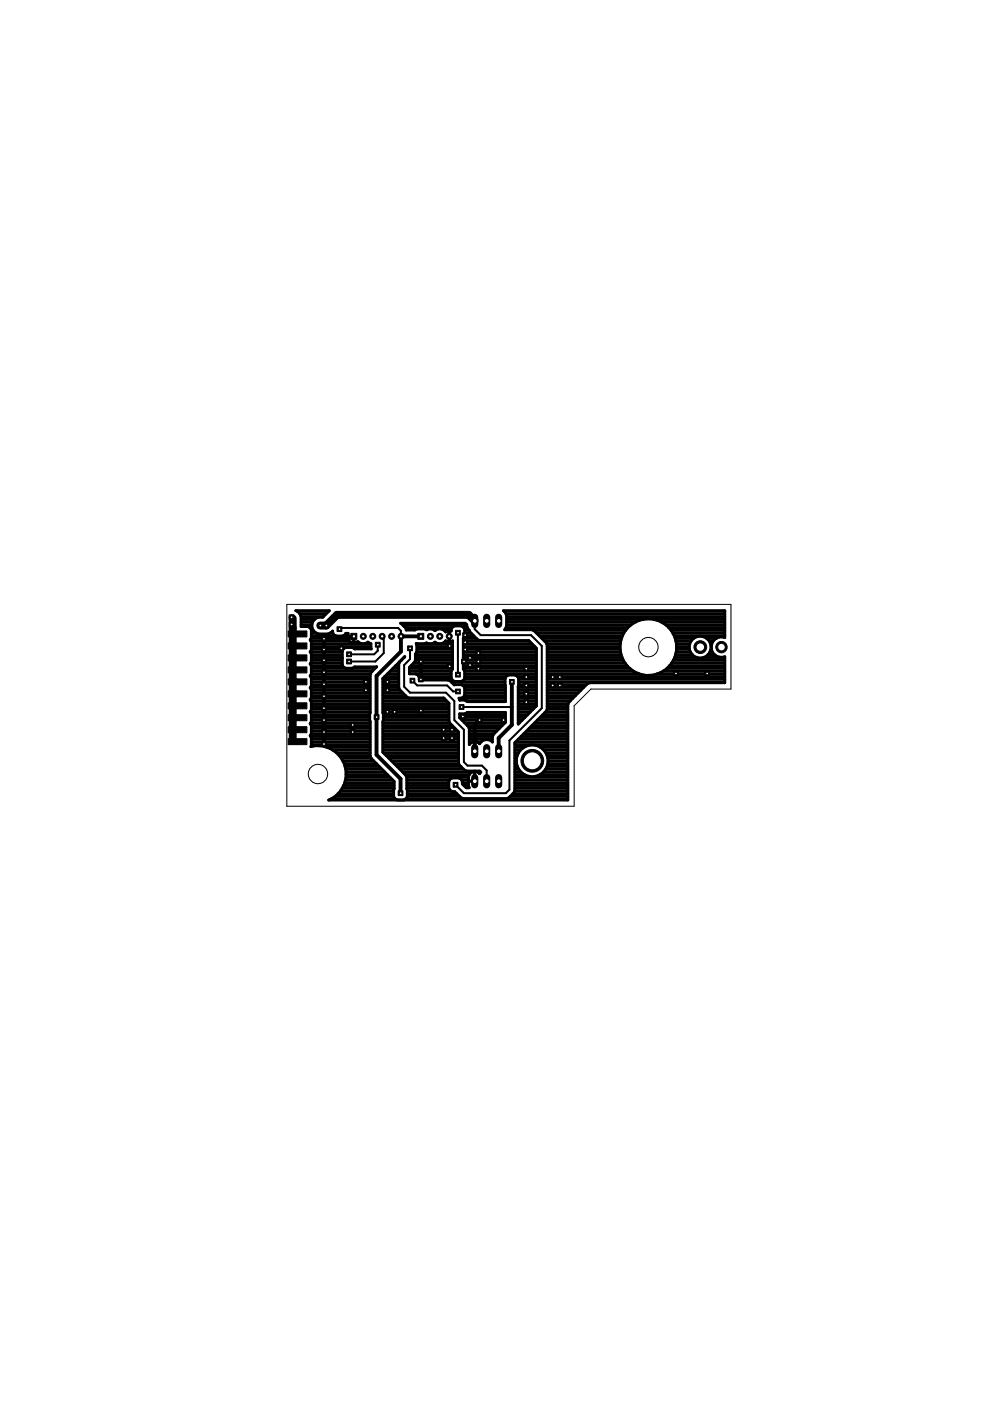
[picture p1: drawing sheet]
<svg xmlns="http://www.w3.org/2000/svg" width="210mm" height="297mm" viewBox="0 0 210 297" stroke-linecap="round" stroke-linejoin="round" font-family="sans-serif">
<path d="M61.1 133.8h4v1.2h-4zM61.1 136.3h4v1.3h-4zM61.1 138.9h4v1.2h-4zM61.1 141.4h4v1.3h-4zM61.1 143.9h4v1.3h-4zM61.1 146.5h4v1.2h-4zM61.1 149h4v1.3h-4zM61.1 151.5h4v1.3h-4zM61.1 154.1h4v1.2h-4zM61.1 156.6h4v1.3h-4z" fill="#000" stroke="#000" stroke-width=".21"/>
<path d="M72 133.4l.2-.3h12.2l.6 .7v1.1M72.3 137.5l-.2 .2h-3.4M75 134.9l-.5 .5h-5.8M80.1 136.7v1.3l-.8 .7h-5.3M81 134.9l.4 .4v3.2l-1.8 1.8h-5.6M86.9 137.5v2.2l-1.2 1.3v4.6l1.2 1.3h7.7l1.7 1.7v4.1l2.1 2v6.9l.7 .7h3.1l1 1v2.3M97.1 134.2v8.8M100.6 131.6v1.8l1.3 1.3h10.7l2.3 2.2v13.3l-6.9 6.8v10.4l-.7 .8h-8.9l-1.8-1.8M87.4 144.3l1.1 1h6.3l1.3 1.3h1M97.9 149.9h10.6M101.7 152.7h5" fill="none" stroke="#000" stroke-width=".42"/>
<path d="M68.7 135.4v22.4M89.2 134.9h-4.2v3.2l-5.2 5.2v16.7l5.1 5.1v3.1M89.2 140.3v3.8M101.7 152.7l-1.1 1v5.6M108.5 144.6v9.1l-2.8 2.8v2.8" fill="none" stroke="#000" stroke-width=".83"/>
<g fill="none" stroke="#000" stroke-width=".61">
<path d="M62.1 133.1l-.3 .3v1M62.1 136.7l.2 .2h.8M63 129.6h6.7M63.1 139.5h-.5l-.5 .5M63.6 130.2h5.5M63.8 130.8l-.2-.7-.5-.5-.4-.1h7.1l-1.4 1.4a1.84 1.84 0 0 0-1.9 .7 1.84 1.84 0 0 0-.1 2M63.8 130.8v2h1.5l.6 .4 .1 .4M63.8 132.5h2.3M63.8 131.9h2.5M63.8 131.3h2.9M63.8 130.7h4.7M65.7 133.1h.4"/>
<path d="M65.8 138.3h6.8M65.9 136h8.1M66 135.4h7.8M66 133.6v1.6l-.2 .5 .2 .4v1.7l-.2 .4 .2 .5v1.6l-.2 .5 .2 .4v1.7l-.2 .4 .2 .4v1.7l-.2 .4 .2 .5v1.6l-.2 .5 .2 .4v1.7l-.2 .4 .2 .5v1.6l-.2 .4 .2 .5v1.6l-.2 .5 .2 .4-.1 1.9 1.1-.2 1.5 .1 1.5 .5M66 140h6.6M66 139.4h6.6M66 138.8h6.6M66 137.7h6.7M66 137.1h12.6M66 136.5h12.6M66 134.8h5.1M66 134.2h1.1"/>
<path d="M66 133.6h.4M66.4 133.6l.5 .6 .6 .2h2l.7-.2 .3-.4a.93 .93 0 0 0 .8 1.1h1.3l.4-.2 .3-.4h.5l.1 1.6 .4 .2h1.6a1.49 1.49 0 0 0 2.1 0l.6 .4 .1 1.1h-3.5l-.5-.3h-1.4l-.6 .4-.1 .3v1.4M70 134.2h.6M72.6 139.4v1.5l.1 .4 .6 .4M72.8 134.8h1M73.8 134.9h1.2M75 134.9v1.2M75 136h.1M75 135.4h.1M85 140h.1M85.3 132.5h13.7M85.6 139.4h.1"/>
<path d="M85.7 132.8h.1M85.7 132.8l.3 .3 .1 .5h1.9l.4-.3h1.6l.4 .2M85.9 133.1h10M88.1 140l-.2 .4-1.1 1.1v1.4h8.9M88.1 140h7.8M88.1 139.4h7.8M88.1 138.8h7.8M88.3 136.5h7.6M88.3 138.3h7.6M88.4 137.7h7.5M88.4 137.1h7.5M90.4 136.4l-.4 .1-1.8-.1 .2 .4v1.4l-.3 .5v1.3"/>
<path d="M90.4 133.5h.1M90.4 133.5a1.5 1.5 0 0 1 1.8 .2 1.56 1.56 0 0 1 2.3 .3l.5-.2h.7a.98 .98 0 0 1 .7-1.1h1.4l.6 .4 .1 1.8-.3 .5M90.4 136.3v.1M92.2 133.6h.1M94.2 133.6h1.5M94.4 136h.2M94.6 136l.5 .1 .7-.1M94.6 136l-.1-.1a1.54 1.54 0 0 1-2.3 .2 1.46 1.46 0 0 1-1.8 .2M95.2 133.7v2.4M95.2 134.9h.1M95.2 136h.1M95.2 135.4h.1"/>
<path d="M95.2 134.8h.1M95.2 134.2h.1M95.8 136l.1-.1v6l-.2 .4M95.8 136h.1M98.2 135.4v6.5l.3 .4-.1 1.8-.6 .4h-1.4l-.3-.2-.4-.6v-1.4M98.2 140h15.5M98.2 139.4h15.5M98.2 138.8h15.5M98.2 138.3h15.5M98.2 137.7h15.5M98.2 137.1h15.2M98.2 136.5h14.6"/>
<path d="M98.2 136h14M98.2 135.4h2.8M98.3 133.1h.8M98.5 134.8h1.9M98.5 134.2h1.3M98.5 133.6h1M99 132.4l.2 .9 .3 .4a6.1 6.1 0 0 0 2.2 2.1h10.4l1.6 1.6v12.3l-3.8 3.8 .1-9.6-.4-.6-.4-.2h-1.4l-.3 .2-.4 .6 .1 4.9h-8.1l-.5-.4h-1.1M99 132.4l-.4-.3h-13.7l.8 .7M106.9 129.6h46.8M107.3 133.1h25.8M107.3 130.2h46.4M107.4 132.5h26.4"/>
<path d="M107.4 131.9h27.3M107.4 131.3h29M107.4 130.7h46.3M113.1 133.6h19.6M113.7 134.2h18.6M114.3 134.8h17.7M114.9 135.4h16.9M115.5 136h16.1M115.9 136.5h15.6M116 140h16.1M116 139.4h15.9M116 138.8h15.7"/>
<path d="M116 138.3h15.6M116 137.7h15.5M116 137.1h15.5M131.6 135.7h.1M131.6 138.7h.1M131.6 135.7l-.2 1.5 .2 1.5M131.6 138.7l.6 1.4M132.2 134.3l-.6 1.4M132.2 134.3h.1M133.1 133.1l-.9 1.2M133.1 133.1h.1M134.2 132.1h.1"/>
<path d="M134.2 132.1l-1.1 1M135.6 131.5l-1.4 .6M135.6 131.5h.1M137.1 131.2l-1.5 .3M137.1 131.2h.1M137.1 131.2l1.5 .1M138.6 131.3h.1M138.6 131.3l1.4 .5M138.7 131.3h15M140 131.8h.1M140 131.8l1.3 .8M140.3 131.9h13.4"/>
<path d="M141.2 132.5h12.5M141.3 132.6h.1M141.3 132.6l1 1.1M141.8 133.1h11.9M142.3 133.6h11.4M142.3 133.7h.1M142.3 133.7l.8 1.3M142.6 134.2h11.1M142.7 140h11M143 134.8h10.7M143.1 135h.1M143.1 139.4h.1"/>
<path d="M143.1 135l.3 1.5v1.5l-.3 1.4M143.1 139.4l-.8 1.3M143.1 139.4h4.7M143.2 135.4h3.9M143.2 138.8h3.7M143.3 136h3.2M143.4 138.3h3M143.4 137.7h2.8M143.4 137.1h2.8M143.4 136.5h2.9M149.1 139.4h4.6M149.9 135.4h1.9"/>
<path d="M150.1 138.8h1.5M150.4 136h.8M150.5 138.3h.6M150.6 136.5h.3M150.7 137.7h.1M150.7 137.1h.1M61.8 142.3h.3M61.8 155h.3M61.8 152.4h.3M61.8 149.9h.3M61.8 144.8h.3M62.1 147.1l-.3 .3v.2"/>
<path d="M65.8 151h12.7M65.8 145.8h12.7M65.9 156.1h12.6M65.9 143.4h12.6M65.9 153.3h12.6M65.9 140.6h6.7M65.9 148.7h12.6M66 148.1h12.5M66 142.9h12.5M66 155.6h12.5M66 153.8h12.5M66 141.1h6.6"/>
<path d="M66 145.2h12.5M66 141.7h13.5M66 157.9h12.5M66 157.3h12.5M66 156.7h12.5M66 155h12.5M66 154.4h12.5M66 152.7h12.4M66 152.1h12.4M66 151.5h12.4M66 150.4h12.5M66 149.8h12.5"/>
<path d="M66 149.2h12.5M66 147.5h12.5M66 146.9h12.5M66 146.3h12.5M66 144.6h12.5M66 144h12.5M66 142.3h12.9M69.3 158.5h9.2M70 158.7h.1M70 158.7l1.2 .8M70.5 159h8M71.2 159.5h.1"/>
<path d="M71.2 159.5l1.1 1.1M71.4 159.6h7.1M74.7 141.7l.5-.3h4.7l-1.2 1.1-.2 .5v17.3l.2 .5 4.9 4.9-.1 3.1M81.2 145.2h3.3M81.2 148.1h13M81.2 159h16M81.2 158.5h16M81.2 157.9h16M81.2 157.3h16M81.2 156.7h16M81.2 156.1h16M81.2 155.6h16"/>
<path d="M81.2 155h15.8M81.2 154.4h15.3M81.2 153.8h14.7M81.2 153.3h14.1M81.2 151h14M81.2 150.4h14M81.2 149.8h14M81.2 149.2h14M81.2 148.7h13.5M81.2 147.5h4.8M81.2 146.9h4.2M81.2 146.3h3.6"/>
<path d="M81.2 145.8h3.3M81.2 144.6h3.3M81.2 144h3.3M81.3 152.7h13.9M81.3 152.1h13.9M81.3 151.5h13.9M81.3 159.6h15.9M81.6 143.4h2.9M82.2 142.9h2.3M82.7 142.3h1.8M83.3 141.7h1.2M83.7 150.9h5.3"/>
<path d="M83.9 141.1h.6M84.5 140.6h.1M86.8 141.7h9.1M86.8 142.3h8.9M87.2 141.1h8.7M87.7 140.6h8.2M88.1 142.9a1.09 1.09 0 0 1 .8 1.3h6.1l.5 .2 .8 .8M88.8 143.4h6.9M88.9 144h6.9M95.7 144.6h11.4M96.3 145.2h.1M96.3 145.2h1.5l.6 .4 .1 1.7-.1 .3-.6 .4"/>
<path d="M97.5 148.4h.1M97.5 151.3h1.1l.5-.3h8.1v2.1l-2.6 2.6-.2 .5v1.1a1.69 1.69 0 0 0-2.7 .4 1.33 1.33 0 0 0-2.2 .2v-3.4l-.2-.4-1.8-1.9zM97.5 152.1h9.7M97.5 151.5h9.7M97.9 145.2h9.2M98 152.7h9.2M98.2 141.7h15.5M98.2 141.1h15.5M98.2 140.6h15.5M98.4 144h8.7M98.4 147.5h8.8M98.5 145.8h8.7"/>
<path d="M98.5 142.3h15.2M98.5 142.9h15.2M98.5 153.3h8.6M98.5 146.9h8.7M98.5 146.3h8.7M98.5 143.4h8.8M99 148.7h8.2M99.1 153.8h7.4M99.5 154.4h6.4M99.5 157.3h.6M99.5 156.7h4.9M99.5 156.1h4.9"/>
<path d="M99.5 155.6h5.3M99.5 155h5.8M100.6 157.2v2.1M100.6 159.3h.1M100.6 159h.1M100.6 158.5h.1M100.6 157.9h.1M100.6 157.3h.1M101.2 157.3h.8M104.4 157.3h.1M107.2 148.1l-9.9-.1 .2 .4M109.2 159.6h.8"/>
<path d="M109.2 159h1.2M109.2 158.5h1.9M109.2 157.9h11.2M109.3 157.3h11.1M109.7 143.4h4M109.9 148.1h3.8M109.9 153.3h.2M109.9 152.7h.8M109.9 152.1h1.4M109.9 151.5h2M109.9 151h2.5M109.9 150.4h3.1"/>
<path d="M109.9 149.8h3.7M109.9 149.2h3.8M109.9 148.7h3.8M109.9 147.5h3.8M109.9 146.9h3.8M109.9 146.3h3.8M109.9 145.8h3.8M109.9 156.7h10.5M110 145.2h3.7M110 144.6h3.7M110 144h3.7M110.5 156.1h9.9"/>
<path d="M111.1 155.6h9.3M111.6 155h8.8M112.2 154.4h8.2M112.8 153.8h7.6M113.4 153.3h7M113.9 152.7h6.5M114.5 152.1h5.9M114.6 158.5h5.8M115.1 151.5h5.3M115.3 159h5.1M115.7 151h4.7M115.7 159.6h4.7"/>
<path d="M116 142.9h19.5M116 145.2h8.3M116 148.1h5.4M116 150.4v-13.7l-.2-.4-2.6-2.6-.4-.2h-5.8l.4-.8v-2.2l-.2-.6-.5-.4h47v5.7a2.15 2.15 0 0 0-2.9 2 2.15 2.15 0 0 0 2.9 2v5.6h-28.7l-.5 .2-3.9 3.9-.2 .5v20.2h-50.7l.3-.1M116 150.4l-.2 .4-6.6 6.7v10.1l-.2 .4-1.1 1.1-.4 .2h-9.4l-.4-.2-1.3-1.3-.9-.1M116 141.7h17.6M116 150.4h4.4M116 149.8h4.4M116 149.2h4.5M116 148.7h4.9M116 147.5h6M116 146.9h6.6"/>
<path d="M116 146.3h7.2M116 145.8h7.7M116 144.6h37.7M116 144h37.7M116 143.4h37.7M116 142.3h18.3M116 141.1h16.9M116 140.6h16.5M132.2 140.1h.1M132.2 140.1l.9 1.2M133.1 141.3v.1M133.1 141.3l1.1 1"/>
<path d="M134.2 142.3l1.4 .6M134.2 142.3h.1M135.6 142.9l1.5 .3M135.6 142.9h.1M137.1 143.2h.1M138.6 143.1h.1M138.6 143.1l-1.5 .1M139.3 142.9h14.4M140 142.6h.1M140 142.6l-1.4 .5M140.6 142.3h13.1M141.3 141.8h.1"/>
<path d="M141.3 141.8l-1.3 .8M141.4 141.7h12.3M142 141.1h11.7M142.3 140.7v.1M142.3 140.7l-1 1.1M142.4 140.6h11.3M70 169.5h.1M70.1 169.4h13.7M71.1 168.8h12.4M71.2 168.7h.1M71.2 168.7l-1.2 .8M71.7 168.3h11.8"/>
<path d="M71.9 160.2h6.6M72.2 167.7h11.3M72.3 160.6h.1M72.3 167.6v.1M72.3 160.6l.7 1.3M72.3 167.6l-1.1 1.1M72.4 160.8h6.3M72.5 167.1h11.1M72.7 161.4h6.5M72.9 166.5h10.7M73 161.9h.1M73 166.3h.1"/>
<path d="M73 161.9l.4 1.4v1.5l-.4 1.5M73 166.3l-.7 1.3M73 161.9h6.8M73.1 166h10.5M73.2 162.5h7.2M73.2 165.4h10.1M73.3 163.1h7.7M73.4 164.8h9.3M73.4 164.2h8.7M73.4 163.7h8.1M81.9 160.2h15.3M82.5 160.8h14.7"/>
<path d="M83 161.4h14.2M83.5 168.8l.1 .4 .6 .4M83.6 161.9h13.7M84.2 162.5h13.5M84.8 163.1h13.5M85.3 163.7h14.8M85.7 164h.1M85.7 164l.6 .8 .1 4M85.9 164.2h13.6M86 169.4h34.4M86.2 164.8h13.1M86.3 167.1h8.9"/>
<path d="M86.3 166.5h8.8M86.3 166h8.8M86.3 165.4h9M86.4 168.8l-.2 .4-.6 .4M86.4 168.8h11M86.4 168.3h10.5M86.4 167.7h9.2M97.7 162.5l.8 .8 .4 .2h2.8l.2 .2-.2 .3a1.32 1.32 0 0 0-1.4-.4 1.32 1.32 0 0 0-1 1.2v1.7l.2 .5h-.7l-.8-.8-.1-.8M97.7 162.5l-.5-.7v-6.6l-1.8-1.9-.2-.4v-3.8l-1.1-1.1h-7.4a5.5 5.5 0 0 1-2.2-2.2v-5l.2-.4 1.1-1.2-4.6 4.6v15.7l4.5 4.5M97.9 165.4l-.6-.4-1.8 .1-.4 .6v1.4l.4 .6M97.9 165.4h1.4M98 166h1.3"/>
<path d="M98.4 166.5h.9M100.6 163.5l.1 2.1h-1.4M100.6 165.4h.1M100.6 164.8h.1M100.6 164.2h.1M100.6 163.7h.1M101.2 163.7h.7M108.2 168.8h12.2M108.8 168.3h11.6M109.1 167.7h11.3M109.2 162.5h.5M109.2 167.1h11.2"/>
<path d="M109.2 166.5h11.2M109.2 166h11.2M109.2 165.4h11.2M109.2 164.8h11.2M109.2 164.2h2M109.2 163.7h1.2M109.2 163.1h.8M109.2 161.9h.3M109.2 161.4h.3M109.2 160.8h.3M109.2 160.2h.5M114.5 164.2h5.9"/>
<path d="M115.2 163.7h5.2M115.7 163.1h4.7M116 162.5h4.4M116 160.2h4.4M116.1 161.9h4.3M116.2 160.8h4.2M116.2 161.4h4.2"/>
<circle cx="148.5" cy="137.2" r="2.34"/>
<circle cx="112.8" cy="161.3" r="3.4"/>
</g>
<path d="M62.1 131.1v25.4M100.6 131.6l-1.2-1.2h-27.9l-2.3 2.2h-1.3" fill="none" stroke="#000" stroke-width="1.7"/>
<path d="M61.8 134.4h1.3M61.8 136.9h1.3M61.8 130.9l.3 .2M62.1 139.5h1M62.1 156.5v.2l-.3 .3 .3 .2h1M63.1 154.7h-1l-.3 .3M63.1 152.2h-1l-.3 .2M63.1 149.6h-1l-.3 .3M63.1 147.1h-.8l-.5 .5M63.1 144.6h-1l-.3 .2M63.1 142h-1l-.3 .3" fill="none" stroke="#000" stroke-width="1.3"/>
<circle cx="153" cy="137.2" r="1.21" fill="#000" stroke="#000" stroke-width=".21"/>
<circle cx="153" cy="137.2" r=".8" fill="#fff" stroke="#000" stroke-width=".21"/>
<circle cx="148.5" cy="137.2" r="1.35" fill="#000" stroke="#000" stroke-width=".21"/>
<circle cx="148.5" cy="137.2" r=".9" fill="#fff" stroke="#000" stroke-width=".21"/>
<circle cx="112.9" cy="161.3" r="2.41" fill="#000" stroke="#000" stroke-width=".21"/>
<circle cx="112.9" cy="161.3" r="1.91" fill="#fff" stroke="#000" stroke-width=".21"/>
<path d="M74.4 134.3h1.2v1.3h-1.2z" fill="#000" stroke="#000" stroke-width=".21"/>
<circle cx="75" cy="134.9" r=".36" fill="#fff" stroke="#000" stroke-width=".21"/>
<circle cx="77" cy="134.9" r=".64" fill="#000" stroke="#000" stroke-width=".21"/>
<circle cx="77" cy="134.9" r=".36" fill="#fff" stroke="#000" stroke-width=".21"/>
<circle cx="79" cy="134.9" r=".64" fill="#000" stroke="#000" stroke-width=".21"/>
<circle cx="79" cy="134.9" r=".36" fill="#fff" stroke="#000" stroke-width=".21"/>
<circle cx="81" cy="134.9" r=".64" fill="#000" stroke="#000" stroke-width=".21"/>
<circle cx="81" cy="134.9" r=".36" fill="#fff" stroke="#000" stroke-width=".21"/>
<circle cx="83" cy="134.9" r=".64" fill="#000" stroke="#000" stroke-width=".21"/>
<circle cx="83" cy="134.9" r=".36" fill="#fff" stroke="#000" stroke-width=".21"/>
<circle cx="85" cy="134.9" r=".64" fill="#000" stroke="#000" stroke-width=".21"/>
<circle cx="85" cy="134.9" r=".36" fill="#fff" stroke="#000" stroke-width=".21"/>
<path d="M88.6 134.3h1.3v1.3h-1.3z" fill="#000" stroke="#000" stroke-width=".21"/>
<circle cx="89.2" cy="134.9" r=".36" fill="#fff" stroke="#000" stroke-width=".21"/>
<circle cx="91.2" cy="134.9" r=".64" fill="#000" stroke="#000" stroke-width=".21"/>
<circle cx="91.2" cy="134.9" r=".36" fill="#fff" stroke="#000" stroke-width=".21"/>
<circle cx="93.2" cy="134.9" r=".64" fill="#000" stroke="#000" stroke-width=".21"/>
<circle cx="93.2" cy="134.9" r=".36" fill="#fff" stroke="#000" stroke-width=".21"/>
<circle cx="95.2" cy="134.9" r=".64" fill="#000" stroke="#000" stroke-width=".21"/>
<circle cx="95.2" cy="134.9" r=".36" fill="#fff" stroke="#000" stroke-width=".21"/>
<path d="M100.6 158.5v1.5" fill="none" stroke="#000" stroke-width="1.5"/>
<circle cx="100.7" cy="159.3" r=".51" fill="#fff" stroke="#000" stroke-width=".21"/>
<path d="M103.2 158.5v1.5" fill="none" stroke="#000" stroke-width="1.5"/>
<circle cx="103.2" cy="159.3" r=".51" fill="#fff" stroke="#000" stroke-width=".21"/>
<path d="M105.7 158.5v1.5" fill="none" stroke="#000" stroke-width="1.5"/>
<circle cx="105.7" cy="159.3" r=".51" fill="#fff" stroke="#000" stroke-width=".21"/>
<path d="M100.6 130.9v1.5" fill="none" stroke="#000" stroke-width="1.5"/>
<circle cx="100.7" cy="131.6" r=".51" fill="#fff" stroke="#000" stroke-width=".21"/>
<path d="M103.2 130.9v1.5" fill="none" stroke="#000" stroke-width="1.5"/>
<circle cx="103.2" cy="131.6" r=".51" fill="#fff" stroke="#000" stroke-width=".21"/>
<path d="M105.7 130.9v1.5" fill="none" stroke="#000" stroke-width="1.5"/>
<circle cx="105.7" cy="131.6" r=".51" fill="#fff" stroke="#000" stroke-width=".21"/>
<path d="M100.6 164.9v1.5" fill="none" stroke="#000" stroke-width="1.5"/>
<circle cx="100.7" cy="165.6" r=".51" fill="#fff" stroke="#000" stroke-width=".21"/>
<path d="M103.2 164.9v1.5" fill="none" stroke="#000" stroke-width="1.5"/>
<circle cx="103.2" cy="165.6" r=".51" fill="#fff" stroke="#000" stroke-width=".21"/>
<path d="M105.7 164.9v1.5" fill="none" stroke="#000" stroke-width="1.5"/>
<circle cx="105.7" cy="165.6" r=".51" fill="#fff" stroke="#000" stroke-width=".21"/>
<path d="M71.5 132.9h1v1h-1z" fill="#000" stroke="#000" stroke-width=".21"/>
<circle cx="72" cy="133.4" r=".3" fill="#fff" stroke="#000" stroke-width=".21"/>
<path d="M79.3 151.5h1v1h-1z" fill="#000" stroke="#000" stroke-width=".21"/>
<circle cx="79.9" cy="152" r=".3" fill="#fff" stroke="#000" stroke-width=".21"/>
<path d="M108 144.1h1v1h-1z" fill="#000" stroke="#000" stroke-width=".21"/>
<circle cx="108.5" cy="144.6" r=".3" fill="#fff" stroke="#000" stroke-width=".21"/>
<path d="M97.3 149.4h1.1v1h-1.1z" fill="#000" stroke="#000" stroke-width=".21"/>
<circle cx="97.9" cy="149.9" r=".3" fill="#fff" stroke="#000" stroke-width=".21"/>
<path d="M84.4 167.7h1v1h-1z" fill="#000" stroke="#000" stroke-width=".21"/>
<circle cx="84.9" cy="168.2" r=".3" fill="#fff" stroke="#000" stroke-width=".21"/>
<path d="M68.2 134.9h1v1h-1z" fill="#000" stroke="#000" stroke-width=".21"/>
<circle cx="68.7" cy="135.4" r=".3" fill="#fff" stroke="#000" stroke-width=".21"/>
<path d="M68.2 137.2h1v1h-1z" fill="#000" stroke="#000" stroke-width=".21"/>
<circle cx="68.7" cy="137.7" r=".3" fill="#fff" stroke="#000" stroke-width=".21"/>
<path d="M68.2 139.5h1v1h-1z" fill="#000" stroke="#000" stroke-width=".21"/>
<circle cx="68.7" cy="140" r=".3" fill="#fff" stroke="#000" stroke-width=".21"/>
<path d="M68.2 142h1v1h-1z" fill="#000" stroke="#000" stroke-width=".21"/>
<circle cx="68.7" cy="142.5" r=".3" fill="#fff" stroke="#000" stroke-width=".21"/>
<path d="M68.2 144.6h1v1h-1z" fill="#000" stroke="#000" stroke-width=".21"/>
<circle cx="68.7" cy="145.1" r=".3" fill="#fff" stroke="#000" stroke-width=".21"/>
<path d="M68.2 147.1h1v1h-1z" fill="#000" stroke="#000" stroke-width=".21"/>
<circle cx="68.7" cy="147.6" r=".3" fill="#fff" stroke="#000" stroke-width=".21"/>
<path d="M68.2 149.6h1v1.1h-1z" fill="#000" stroke="#000" stroke-width=".21"/>
<circle cx="68.7" cy="150.2" r=".3" fill="#fff" stroke="#000" stroke-width=".21"/>
<path d="M68.2 152.2h1v1h-1z" fill="#000" stroke="#000" stroke-width=".21"/>
<circle cx="68.7" cy="152.7" r=".3" fill="#fff" stroke="#000" stroke-width=".21"/>
<path d="M68.2 154.7h1v1h-1z" fill="#000" stroke="#000" stroke-width=".21"/>
<circle cx="68.7" cy="155.2" r=".3" fill="#fff" stroke="#000" stroke-width=".21"/>
<path d="M68.2 157.2h1v1.1h-1z" fill="#000" stroke="#000" stroke-width=".21"/>
<circle cx="68.7" cy="157.8" r=".3" fill="#fff" stroke="#000" stroke-width=".21"/>
<path d="M71.8 136.9h1.1v1.1h-1.1z" fill="#000" stroke="#000" stroke-width=".21"/>
<circle cx="72.4" cy="137.5" r=".3" fill="#fff" stroke="#000" stroke-width=".21"/>
<path d="M83.1 150.4h1.1v1h-1.1z" fill="#000" stroke="#000" stroke-width=".21"/>
<circle cx="83.7" cy="150.9" r=".3" fill="#fff" stroke="#000" stroke-width=".21"/>
<path d="M88.7 143.6h1v1h-1z" fill="#000" stroke="#000" stroke-width=".21"/>
<circle cx="89.2" cy="144.1" r=".3" fill="#fff" stroke="#000" stroke-width=".21"/>
<path d="M88.7 139.7h1v1.1h-1z" fill="#000" stroke="#000" stroke-width=".21"/>
<circle cx="89.2" cy="140.3" r=".3" fill="#fff" stroke="#000" stroke-width=".21"/>
<path d="M106.2 152.2h1.1v1h-1.1z" fill="#000" stroke="#000" stroke-width=".21"/>
<circle cx="106.8" cy="152.7" r=".3" fill="#fff" stroke="#000" stroke-width=".21"/>
<path d="M101.2 152.2h1v1h-1z" fill="#000" stroke="#000" stroke-width=".21"/>
<circle cx="101.7" cy="152.7" r=".3" fill="#fff" stroke="#000" stroke-width=".21"/>
<path d="M111.1 143h1v1.1h-1z" fill="#000" stroke="#000" stroke-width=".21"/>
<circle cx="111.6" cy="143.6" r=".3" fill="#fff" stroke="#000" stroke-width=".21"/>
<path d="M111.1 144.8h1v1h-1z" fill="#000" stroke="#000" stroke-width=".21"/>
<circle cx="111.6" cy="145.3" r=".3" fill="#fff" stroke="#000" stroke-width=".21"/>
<path d="M111.1 146.6h1v1h-1z" fill="#000" stroke="#000" stroke-width=".21"/>
<circle cx="111.6" cy="147.1" r=".3" fill="#fff" stroke="#000" stroke-width=".21"/>
<path d="M95.3 154.2h1v1h-1z" fill="#000" stroke="#000" stroke-width=".21"/>
<circle cx="95.8" cy="154.7" r=".3" fill="#fff" stroke="#000" stroke-width=".21"/>
<path d="M81.6 150.4h1v1h-1z" fill="#000" stroke="#000" stroke-width=".21"/>
<circle cx="82.1" cy="150.9" r=".3" fill="#fff" stroke="#000" stroke-width=".21"/>
<path d="M74.3 153.2h1v1h-1z" fill="#000" stroke="#000" stroke-width=".21"/>
<circle cx="74.8" cy="153.7" r=".3" fill="#fff" stroke="#000" stroke-width=".21"/>
<path d="M74.3 154.7h1v1h-1z" fill="#000" stroke="#000" stroke-width=".21"/>
<circle cx="74.8" cy="155.2" r=".3" fill="#fff" stroke="#000" stroke-width=".21"/>
<path d="M118.2 143h1v1.1h-1z" fill="#000" stroke="#000" stroke-width=".21"/>
<circle cx="118.7" cy="143.6" r=".3" fill="#fff" stroke="#000" stroke-width=".21"/>
<path d="M116.6 143h1.1v1.1h-1.1z" fill="#000" stroke="#000" stroke-width=".21"/>
<circle cx="117.2" cy="143.6" r=".3" fill="#fff" stroke="#000" stroke-width=".21"/>
<path d="M142.8 142.3h1v1h-1z" fill="#000" stroke="#000" stroke-width=".21"/>
<circle cx="143.3" cy="142.8" r=".3" fill="#fff" stroke="#000" stroke-width=".21"/>
<path d="M149.4 142.3h1v1h-1z" fill="#000" stroke="#000" stroke-width=".21"/>
<circle cx="149.9" cy="142.8" r=".3" fill="#fff" stroke="#000" stroke-width=".21"/>
<path d="M100.9 139.7h1v1.1h-1z" fill="#000" stroke="#000" stroke-width=".21"/>
<circle cx="101.4" cy="140.3" r=".3" fill="#fff" stroke="#000" stroke-width=".21"/>
<path d="M97.9 139.7h1v1.1h-1z" fill="#000" stroke="#000" stroke-width=".21"/>
<circle cx="98.4" cy="140.3" r=".3" fill="#fff" stroke="#000" stroke-width=".21"/>
<path d="M98.1 134.2h1v1h-1z" fill="#000" stroke="#000" stroke-width=".21"/>
<circle cx="98.6" cy="134.7" r=".3" fill="#fff" stroke="#000" stroke-width=".21"/>
<path d="M98.1 135.7h1v1h-1z" fill="#000" stroke="#000" stroke-width=".21"/>
<circle cx="98.6" cy="136.2" r=".3" fill="#fff" stroke="#000" stroke-width=".21"/>
<path d="M98.1 137.2h1v1h-1z" fill="#000" stroke="#000" stroke-width=".21"/>
<circle cx="98.6" cy="137.7" r=".3" fill="#fff" stroke="#000" stroke-width=".21"/>
<path d="M100.9 138h1v1h-1z" fill="#000" stroke="#000" stroke-width=".21"/>
<circle cx="101.4" cy="138.5" r=".3" fill="#fff" stroke="#000" stroke-width=".21"/>
<path d="M100.9 141.3h1v1h-1z" fill="#000" stroke="#000" stroke-width=".21"/>
<circle cx="101.4" cy="141.8" r=".3" fill="#fff" stroke="#000" stroke-width=".21"/>
<path d="M99.1 140.5h1v1h-1z" fill="#000" stroke="#000" stroke-width=".21"/>
<circle cx="99.7" cy="141" r=".3" fill="#fff" stroke="#000" stroke-width=".21"/>
<path d="M99.1 139h1v1h-1z" fill="#000" stroke="#000" stroke-width=".21"/>
<circle cx="99.7" cy="139.5" r=".3" fill="#fff" stroke="#000" stroke-width=".21"/>
<path d="M94.8 136.4h1v1.1h-1z" fill="#000" stroke="#000" stroke-width=".21"/>
<circle cx="95.3" cy="136.9" r=".3" fill="#fff" stroke="#000" stroke-width=".21"/>
<path d="M111.1 141.3h1v1h-1z" fill="#000" stroke="#000" stroke-width=".21"/>
<circle cx="111.6" cy="141.8" r=".3" fill="#fff" stroke="#000" stroke-width=".21"/>
<path d="M118.2 144.8h1v1h-1z" fill="#000" stroke="#000" stroke-width=".21"/>
<circle cx="118.7" cy="145.3" r=".3" fill="#fff" stroke="#000" stroke-width=".21"/>
<path d="M116.6 144.8h1.1v1h-1.1z" fill="#000" stroke="#000" stroke-width=".21"/>
<circle cx="117.2" cy="145.3" r=".3" fill="#fff" stroke="#000" stroke-width=".21"/>
<path d="M111.1 148.4h1v1h-1z" fill="#000" stroke="#000" stroke-width=".21"/>
<circle cx="111.6" cy="148.9" r=".3" fill="#fff" stroke="#000" stroke-width=".21"/>
<path d="M93.5 154.2h1.1v1h-1.1z" fill="#000" stroke="#000" stroke-width=".21"/>
<circle cx="94.1" cy="154.7" r=".3" fill="#fff" stroke="#000" stroke-width=".21"/>
<path d="M95.3 156h1v1h-1z" fill="#000" stroke="#000" stroke-width=".21"/>
<circle cx="95.8" cy="156.5" r=".3" fill="#fff" stroke="#000" stroke-width=".21"/>
<path d="M93.5 156h1.1v1h-1.1z" fill="#000" stroke="#000" stroke-width=".21"/>
<circle cx="94.1" cy="156.5" r=".3" fill="#fff" stroke="#000" stroke-width=".21"/>
<path d="M88.7 150.2h1v1h-1z" fill="#000" stroke="#000" stroke-width=".21"/>
<circle cx="89.2" cy="150.7" r=".3" fill="#fff" stroke="#000" stroke-width=".21"/>
<path d="M81.6 144.1h1v1h-1z" fill="#000" stroke="#000" stroke-width=".21"/>
<circle cx="82.1" cy="144.6" r=".3" fill="#fff" stroke="#000" stroke-width=".21"/>
<path d="M81.6 145.8h1v1.1h-1z" fill="#000" stroke="#000" stroke-width=".21"/>
<circle cx="82.1" cy="146.3" r=".3" fill="#fff" stroke="#000" stroke-width=".21"/>
<path d="M77 144.1h1.1v1h-1.1z" fill="#000" stroke="#000" stroke-width=".21"/>
<circle cx="77.6" cy="144.6" r=".3" fill="#fff" stroke="#000" stroke-width=".21"/>
<path d="M77 145.8h1.1v1.1h-1.1z" fill="#000" stroke="#000" stroke-width=".21"/>
<circle cx="77.6" cy="146.3" r=".3" fill="#fff" stroke="#000" stroke-width=".21"/>
<path d="M94.8 140.8h1v1h-1z" fill="#000" stroke="#000" stroke-width=".21"/>
<circle cx="95.3" cy="141.3" r=".3" fill="#fff" stroke="#000" stroke-width=".21"/>
<path d="M97.6 151.4h1v1h-1z" fill="#000" stroke="#000" stroke-width=".21"/>
<circle cx="98.1" cy="151.9" r=".3" fill="#fff" stroke="#000" stroke-width=".21"/>
<path d="M68.7 132.1h1v1h-1z" fill="#000" stroke="#000" stroke-width=".21"/>
<circle cx="69.2" cy="132.6" r=".3" fill="#fff" stroke="#000" stroke-width=".21"/>
<path d="M67.4 132.1h1v1h-1z" fill="#000" stroke="#000" stroke-width=".21"/>
<circle cx="67.9" cy="132.6" r=".3" fill="#fff" stroke="#000" stroke-width=".21"/>
<path d="M96.1 165.9h1v1h-1z" fill="#000" stroke="#000" stroke-width=".21"/>
<circle cx="96.6" cy="166.4" r=".3" fill="#fff" stroke="#000" stroke-width=".21"/>
<path d="M73.5 138.2h1v1h-1z" fill="#000" stroke="#000" stroke-width=".21"/>
<circle cx="74" cy="138.7" r=".3" fill="#fff" stroke="#000" stroke-width=".21"/>
<path d="M79.6 136.2h1v1h-1z" fill="#000" stroke="#000" stroke-width=".21"/>
<circle cx="80.1" cy="136.7" r=".3" fill="#fff" stroke="#000" stroke-width=".21"/>
<path d="M73.5 139.7h1v1.1h-1z" fill="#000" stroke="#000" stroke-width=".21"/>
<circle cx="74" cy="140.3" r=".3" fill="#fff" stroke="#000" stroke-width=".21"/>
<path d="M86.4 136.9h1v1.1h-1z" fill="#000" stroke="#000" stroke-width=".21"/>
<circle cx="87" cy="137.5" r=".3" fill="#fff" stroke="#000" stroke-width=".21"/>
<path d="M96.6 146.1h1v1h-1z" fill="#000" stroke="#000" stroke-width=".21"/>
<circle cx="97.1" cy="146.6" r=".3" fill="#fff" stroke="#000" stroke-width=".21"/>
<path d="M86.9 143.8h1v1h-1z" fill="#000" stroke="#000" stroke-width=".21"/>
<circle cx="87.5" cy="144.3" r=".3" fill="#fff" stroke="#000" stroke-width=".21"/>
<path d="M61.3 131.9h1v1h-1z" fill="#000" stroke="#000" stroke-width=".21"/>
<circle cx="61.8" cy="132.4" r=".3" fill="#fff" stroke="#000" stroke-width=".21"/>
<path d="M61.3 130.4h1v1h-1z" fill="#000" stroke="#000" stroke-width=".21"/>
<circle cx="61.8" cy="130.9" r=".3" fill="#fff" stroke="#000" stroke-width=".21"/>
<path d="M96.6 142.5h1v1.1h-1z" fill="#000" stroke="#000" stroke-width=".21"/>
<circle cx="97.1" cy="143" r=".3" fill="#fff" stroke="#000" stroke-width=".21"/>
<path d="M96.6 133.6h1v1.1h-1z" fill="#000" stroke="#000" stroke-width=".21"/>
<circle cx="97.1" cy="134.2" r=".3" fill="#fff" stroke="#000" stroke-width=".21"/>
<g fill="none" stroke="#000" stroke-width=".21">
<path d="M60.8 128.1h94.2v18h-29.7l-3.6 3.5v21.3h-60.9z"/>
<circle cx="137.5" cy="137.2" r="2.05"/>
<circle cx="67.4" cy="164.1" r="2.05"/>
</g>
</svg>
